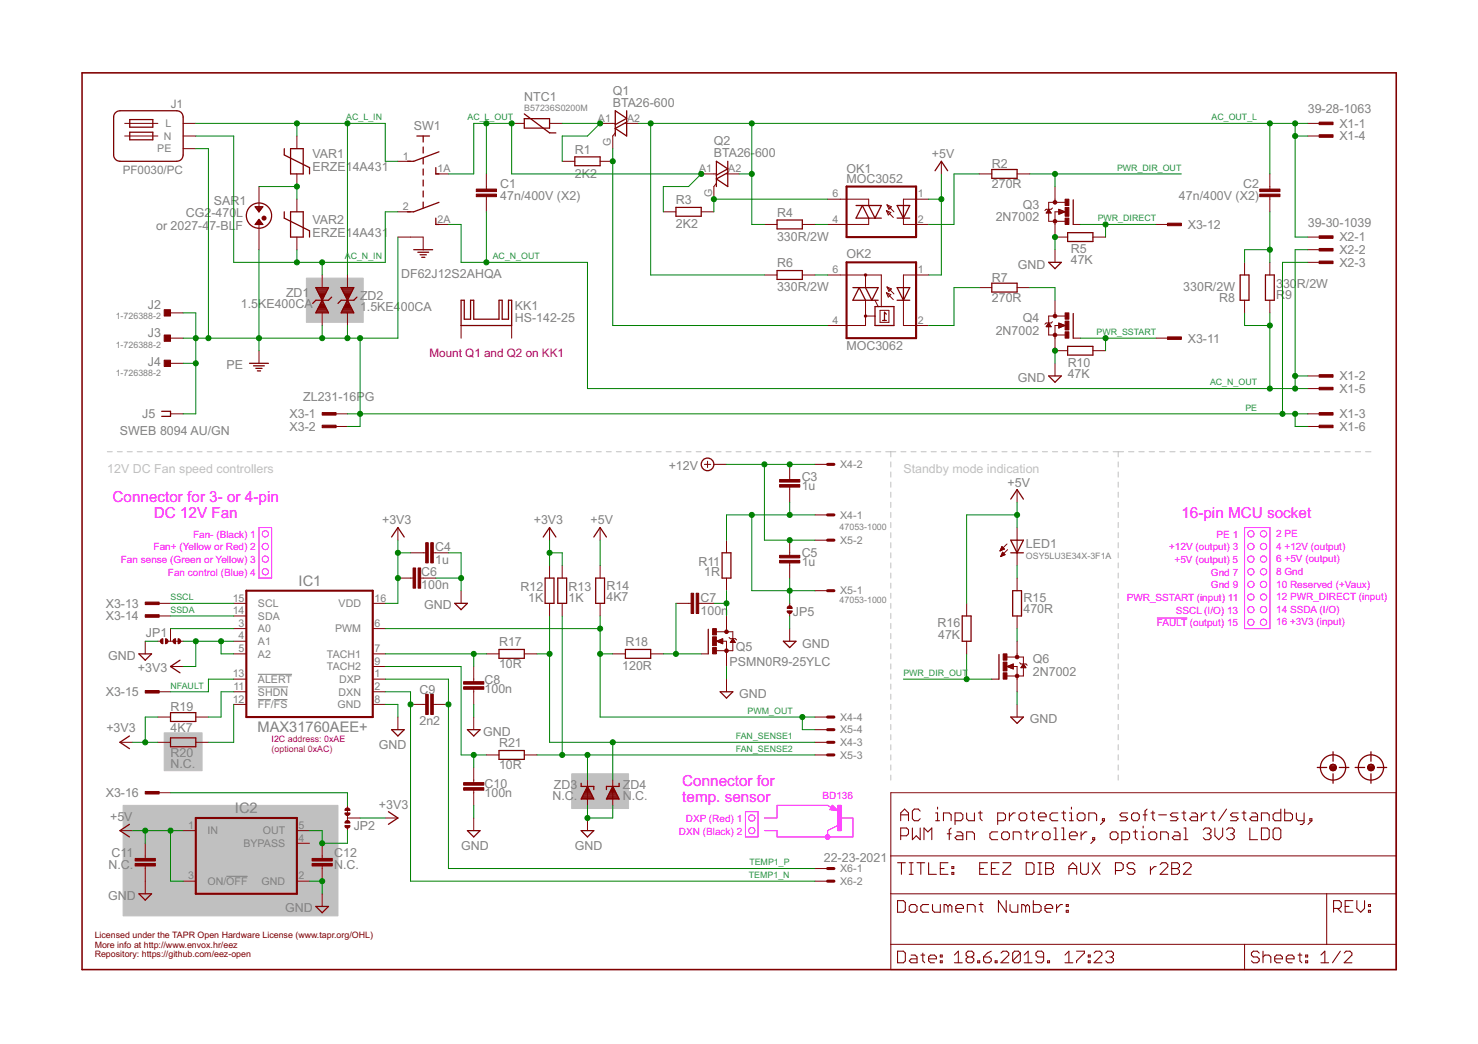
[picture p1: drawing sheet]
<svg xmlns="http://www.w3.org/2000/svg" width="297mm" height="210mm" viewBox="0 0 297 210" stroke-linecap="round" stroke-linejoin="round" font-family="sans-serif">
<defs><g id="words">
<g font-size="3.1" fill="#f0f">
<text x="22.6" y="100.9">Connector for 3- or 4-pin</text>
<text x="30.9" y="104.2">DC 12V Fan</text>
<text x="237.4" y="104.2">16-pin MCU socket</text>
<text x="137.1" y="158">Connector for</text>
<text x="137.1" y="161.3">temp. sensor</text>
</g>
<g font-size="2.9" fill="#808080">
<text x="60" y="117.9">IC1</text>
<text x="51.8" y="147.1">MAX31760AEE+</text>
<text x="47.2" y="163.5">IC2</text>
</g>
<g font-size="2.5" fill="#808080">
<text x="105.4" y="20.4">NTC1</text>
<text x="123.2" y="21.5">BTA26-600</text>
<text x="123.2" y="19.1">Q1</text>
<text x="262.8" y="22.8">39-28-1063</text>
<text x="83.2" y="26.1">SW1</text>
<text x="143.5" y="29.3">Q2</text>
<text x="269.2" y="25.7">X1-1</text>
<text x="269.2" y="28.2">X1-4</text>
<text x="62.8" y="34.3">ERZE14A431</text>
<text x="62.8" y="31.8">VAR1</text>
<text x="115.5" y="35.7">2K2</text>
<text x="115.5" y="30.9">R1</text>
<text x="143.5" y="31.7">BTA26-</text>
<text x="151.7" y="31.7">600</text>
<text x="170.1" y="34.8">OK1</text>
<text x="187.3" y="31.8">+5V</text>
<text x="199.3" y="33.8">R2</text>
<text x="43" y="41.2">SAR1</text>
<text x="100.5" y="40.3">47n/400V (X2)</text>
<text x="100.5" y="37.8">C1</text>
<text x="135.8" y="41.1">R3</text>
<text x="170.1" y="36.8">MOC3052</text>
<text x="199.3" y="37.9">270R</text>
<text x="205.5" y="41.9">Q3</text>
<text x="236.9" y="40.3">47n/400V (X2)</text>
<text x="249.9" y="37.8">C2</text>
<text x="31.4" y="46.3">or 2027-4</text>
<text x="37.4" y="43.7">CG2</text>
<text x="42.1" y="46.3">7-BL</text>
<text x="42.5" y="43.7">-470</text>
<text x="47.4" y="46.3">F</text>
<text x="47.5" y="43.7">L</text>
<text x="62.8" y="47.7">ERZE14A431</text>
<text x="62.8" y="45.1">VAR2</text>
<text x="135.8" y="45.9">2K2</text>
<text x="156.2" y="43.6">R4</text>
<text x="200.1" y="44.5">2N7002</text>
<text x="238.7" y="46">X3-12</text>
<text x="262.8" y="45.6">39-30-1039</text>
<text x="156.2" y="48.4">330R/2W</text>
<text x="156.2" y="53.8">R6</text>
<text x="170.1" y="52">OK2</text>
<text x="215.2" y="53.1">47K</text>
<text x="215.2" y="50.9">R5</text>
<text x="269.2" y="51.1">X2-2</text>
<text x="269.2" y="48.6">X2-1</text>
<text x="269.2" y="53.6">X2-3</text>
<text x="57.5" y="59.7">ZD1</text>
<text x="80.6" y="55.9">DF62J12S2AHQA</text>
<text x="156.2" y="58.6">330R/2W</text>
<text x="199.3" y="56.7">R7</text>
<text x="204.6" y="54">GND</text>
<text x="237.8" y="58.6">330R/2W</text>
<text x="256.5" y="57.9">3</text>
<text x="257.9" y="57.9">30</text>
<text x="260.6" y="57.9">R/2W</text>
<text x="29.7" y="62.1">J2</text>
<text x="48.4" y="61.9">1.5KE400CA</text>
<text x="72.4" y="62.5">1</text>
<text x="72.4" y="60.2">ZD2</text>
<text x="73.7" y="62.5">.5KE4</text>
<text x="80.6" y="62.5">00CA</text>
<text x="103.5" y="64.8">HS-142-25</text>
<text x="103.5" y="62.3">KK1</text>
<text x="199.3" y="60.7">270R</text>
<text x="205.5" y="64.8">Q4</text>
<text x="245" y="60.8">R8</text>
<text x="256.5" y="60.1">R</text>
<text x="258.3" y="60.1">9</text>
<text x="29.7" y="67.9">J3</text>
<text x="170.1" y="70.5">MOC3062</text>
<text x="200.1" y="67.3">2N7002</text>
<text x="238.7" y="68.9">X3-11</text>
<text x="29.7" y="73.6">J4</text>
<text x="45.5" y="74.2">PE</text>
<text x="204.6" y="76.9">GND</text>
<text x="214.6" y="76">47K</text>
<text x="214.6" y="73.8">R10</text>
<text x="269.2" y="76.5">X1-2</text>
<text x="28.6" y="84">J5</text>
<text x="60.9" y="80.5">ZL231-16PG</text>
<text x="269.2" y="79">X1-5</text>
<text x="24.1" y="87.5">SWEB 8094 AU/GN</text>
<text x="58.2" y="84.1">X3-1</text>
<text x="58.2" y="86.6">X3-2</text>
<text x="269.2" y="84.1">X1-3</text>
<text x="269.2" y="86.6">X1-6</text>
<text x="134.4" y="94.5">+12V</text>
<text x="161.1" y="98.6">1u</text>
<text x="161.1" y="96.7">C3</text>
<text x="202.5" y="97.8">+5V</text>
<text x="76.8" y="105.4">+3V3</text>
<text x="107.3" y="105.4">+3V3</text>
<text x="118.7" y="105.4">+5V</text>
<text x="87.5" y="113.4">1u</text>
<text x="87.5" y="110.9">C4</text>
<text x="140.4" y="113.8">R11</text>
<text x="161.1" y="113.8">1u</text>
<text x="161.1" y="111.9">C5</text>
<text x="206.2" y="110.3">LED1</text>
<text x="84.7" y="118.4">100n</text>
<text x="84.7" y="115.8">C6</text>
<text x="104.6" y="118.9">R12</text>
<text x="114.3" y="118.9">R13</text>
<text x="121.9" y="118.5">R14</text>
<text x="141.5" y="115.7">1R</text>
<text x="21.2" y="122.2">X3-13</text>
<text x="21.2" y="124.7">X3-14</text>
<text x="85.2" y="122.4">GND</text>
<text x="106.1" y="121.1">1K</text>
<text x="114.3" y="121.1">1K</text>
<text x="121.9" y="120.8">4K7</text>
<text x="140.8" y="123.6">100n</text>
<text x="140.8" y="121">C7</text>
<text x="159.3" y="123.8">JP5</text>
<text x="205.7" y="123.3">470R</text>
<text x="205.7" y="121.1">R15</text>
<text x="29.3" y="128.2">JP1</text>
<text x="100.3" y="130">R17</text>
<text x="125.7" y="130">R18</text>
<text x="147.9" y="130.8">Q5</text>
<text x="161.2" y="130.2">GND</text>
<text x="188.4" y="126.2">R16</text>
<text x="188.5" y="128.4">47K</text>
<text x="21.7" y="132.7">GND</text>
<text x="27.7" y="135.1">+3V3</text>
<text x="97.4" y="137.4">C8</text>
<text x="100.3" y="134.4">10R</text>
<text x="125.1" y="134.8">120R</text>
<text x="146.6" y="134">PSMN0R9-25YLC</text>
<text x="207.6" y="135.9">2N7002</text>
<text x="207.6" y="133.4">Q6</text>
<text x="21.2" y="140">X3-15</text>
<text x="34.3" y="143">R19</text>
<text x="84.3" y="139.4">C9</text>
<text x="97.4" y="139.3">100n</text>
<text x="148.5" y="140.3">GND</text>
<text x="21.4" y="147.2">+3V3</text>
<text x="34.3" y="147.1">4K7</text>
<text x="84.3" y="145.8">2n2</text>
<text x="97.1" y="148">GND</text>
<text x="207" y="145.4">GND</text>
<text x="34.3" y="154.4">N.C.</text>
<text x="34.3" y="152.2">R20</text>
<text x="76.2" y="150.5">GND</text>
<text x="100.3" y="154.7">10R</text>
<text x="100.3" y="150.3">R21</text>
<text x="21.2" y="160.3">X3-16</text>
<text x="97.4" y="160.3">100n</text>
<text x="97.4" y="158.4">C10</text>
<text x="111" y="160.9">N.C</text>
<text x="111.3" y="158.6">ZD3</text>
<text x="115.3" y="160.9">.</text>
<text x="125.2" y="160.9">N</text>
<text x="125.2" y="158.6">Z</text>
<text x="126.7" y="158.6">D4</text>
<text x="127" y="160.9">.C.</text>
<text x="22.1" y="165">+5</text>
<text x="25" y="165">V</text>
<text x="71.1" y="166.9">JP2</text>
<text x="76.2" y="162.6">+3V3</text>
<text x="22.4" y="172.2">C11</text>
<text x="67.2" y="172.2">C12</text>
<text x="92.7" y="170.8">GND</text>
<text x="115.5" y="170.8">GND</text>
<text x="165.6" y="173.2">22-23-2021</text>
<text x="21.8" y="174.8">N.C.</text>
<text x="67.2" y="174.8">N.C.</text>
<text x="21.7" y="180.9">GN</text>
<text x="25.5" y="180.9">D</text>
<text x="57.3" y="183.4">GND</text>
</g>
<g font-size="2.5" fill="#c0c0c0">
<text x="21.6" y="95.1">12V DC Fan speed controllers</text>
<text x="181.6" y="95.1">Standby mode indication</text>
</g>
<g font-size="2.3" fill="#808080">
<text x="34.3" y="21.6">J1</text>
<text x="24.7" y="35">PF0030/PC</text>
</g>
<text font-size="2.3" fill="#800080" x="86.3" y="71.8">Mount Q1 and Q2 on KK1</text>
<g font-size="2.1" fill="#808080">
<text x="32.9" y="28.1">N</text>
<text x="33.3" y="25.6">L</text>
<text x="120.2" y="24.5">A1</text>
<text x="122.8" y="29.4" transform="rotate(-90 122.8 29.4)">G</text>
<text x="126" y="24.5">A2</text>
<text x="31.6" y="30.6">PE</text>
<text x="81" y="32.1">1</text>
<text x="88" y="34.6">1A</text>
<text x="140.5" y="34.6">A1</text>
<text x="146.4" y="34.6">A2</text>
<text x="143.1" y="39.5" transform="rotate(-90 143.1 39.5)">G</text>
<text x="167.3" y="39.7">6</text>
<text x="184.5" y="39.7">1</text>
<text x="81" y="42.2">2</text>
<text x="88" y="44.8">2A</text>
<text x="167.3" y="44.8">4</text>
<text x="184.5" y="44.8">2</text>
<text x="167.3" y="54.9">6</text>
<text x="184.5" y="54.9">1</text>
<text x="167.3" y="65.1">4</text>
<text x="184.5" y="65.1">2</text>
<text x="168.9" y="94.1">X4-2</text>
<text x="168.9" y="104.3">X4-1</text>
<text x="168.9" y="109.4">X5-2</text>
<text x="168.9" y="119.5">X5-1</text>
<text x="46.8" y="120.9">15</text>
<text x="46.8" y="123.5">14</text>
<text x="51.8" y="122.1">SCL</text>
<text x="51.8" y="124.6">SDA</text>
<text x="68.1" y="122.1">VDD</text>
<text x="75.3" y="120.9">16</text>
<text x="48" y="128.6">4</text>
<text x="48" y="126">3</text>
<text x="48" y="131.1">5</text>
<text x="51.8" y="129.7">A1</text>
<text x="51.8" y="127.1">A0</text>
<text x="67.3" y="127.1">PWM</text>
<text x="75.3" y="131.1">7</text>
<text x="75.3" y="126">6</text>
<text x="46.8" y="136.2">13</text>
<text x="51.8" y="137.3">ALERT</text>
<text x="51.8" y="132.2">A2</text>
<text x="65.7" y="134.8">TACH2</text>
<text x="65.7" y="132.2">TACH1</text>
<text x="68.2" y="137.3">DXP</text>
<text x="75.3" y="133.6">9</text>
<text x="75.3" y="136.2">1</text>
<text x="46.8" y="141.3">12</text>
<text x="46.9" y="138.7">11</text>
<text x="51.8" y="142.4">FF/FS</text>
<text x="51.8" y="139.8">SHDN</text>
<text x="67.8" y="142.4">GND</text>
<text x="68.1" y="139.8">DXN</text>
<text x="75.3" y="141.3">8</text>
<text x="75.3" y="138.7">2</text>
<text x="168.9" y="150">X4-3</text>
<text x="168.9" y="144.9">X4-4</text>
<text x="168.9" y="147.5">X5-4</text>
<text x="168.9" y="152.5">X5-3</text>
<text x="37.8" y="166.7">1</text>
<text x="41.7" y="167.8">IN</text>
<text x="52.8" y="167.8">OUT</text>
<text x="60" y="166.7">5</text>
<text x="48.9" y="170.3">BYPASS</text>
<text x="60" y="169.2">4</text>
<text x="37.8" y="176.8">3</text>
<text x="41.7" y="177.9">ON/OFF</text>
<text x="52.6" y="177.9">GND</text>
<text x="60" y="176.8">2</text>
<text x="168.9" y="175.4">X6-1</text>
<text x="168.9" y="177.9">X6-2</text>
</g>
<g font-size="2" fill="#f0f">
<text x="256.5" y="108">2 PE</text>
<text x="24.3" y="113.2">Fan sense (Green or Yellow) 3</text>
<text x="30.9" y="110.7">Fan+ (Yellow or Red) 2</text>
<text x="38.8" y="108.1">Fan- (Black) 1</text>
<text x="235" y="110.7">+12V (output) 3</text>
<text x="236.1" y="113.2">+5V (output) 5</text>
<text x="244.5" y="108.1">PE 1</text>
<text x="256.5" y="113.1">6 +5V (output)</text>
<text x="256.5" y="110.5">4 +12V (output)</text>
<text x="33.8" y="115.7">Fan control (Blue) 4</text>
<text x="243.4" y="115.7">Gnd 7</text>
<text x="243.4" y="118.3">Gnd 9</text>
<text x="256.5" y="115.6">8 Gnd</text>
<text x="256.5" y="118.1">10 Reserved (+Vaux)</text>
<text x="226.4" y="120.8">PWR_SSTART (input) 11</text>
<text x="232.5" y="125.9">FAULT (output) 15</text>
<text x="236.3" y="123.4">SSCL (I/O) 13</text>
<text x="256.5" y="120.7">12 PWR_DIRECT (input)</text>
<text x="256.5" y="123.2">14 SSDA (I/O)</text>
<text x="256.5" y="125.7">16 +3V3 (input)</text>
<text x="165.3" y="160.6">BD136</text>
<text x="136.4" y="167.8">DXN (Black) 2</text>
<text x="137.8" y="165.3">DXP (Red) 1</text>
</g>
<g font-size="1.8" fill="#808080">
<text x="105.4" y="22.3">B57236S0200M</text>
<text x="23.3" y="64.2">1-726388-2</text>
<text x="23.3" y="69.9">1-726388-2</text>
<text x="23.3" y="75.6">1-726388-2</text>
<text x="168.7" y="106.6">47053-1000</text>
<text x="206.2" y="112.4">OSY5LU3E34X-3F1A</text>
<text x="168.7" y="121.2">47053-1000</text>
</g>
<g font-size="1.8" fill="#008080">
<text x="69.6" y="24.2">AC_L_IN</text>
<text x="93.9" y="24.2">AC_L_OUT</text>
<text x="243.5" y="24.2">AC_OUT_L</text>
<text x="224.5" y="34.3">PWR_DIR_OUT</text>
<text x="220.6" y="44.5">PWR_DIRECT</text>
<text x="69.3" y="52.1">AC_N_IN</text>
<text x="99" y="52.1">AC_N_OUT</text>
<text x="220.4" y="67.3">PWR_SSTART</text>
<text x="243.2" y="77.5">AC_N_OUT</text>
<text x="250.3" y="82.6">PE</text>
<text x="34.3" y="120.7">SSCL</text>
<text x="34.3" y="123.2">SSDA</text>
<text x="181.6" y="135.9">PWR_DIR_OUT</text>
<text x="34.3" y="138.4">NFAULT</text>
<text x="150.3" y="143.5">PWM_OUT</text>
<text x="147.9" y="148.6">FAN_SENSE1</text>
<text x="147.9" y="151.1">FAN_SENSE2</text>
<text x="150.6" y="174">TEMP1_P</text>
<text x="150.5" y="176.5">TEMP1_N</text>
</g>
<g font-size="1.8" fill="#800080">
<text x="54.6" y="149.2">I2C address: 0xAE</text>
<text x="54.6" y="151.1">(optional 0xAC)</text>
</g>
<g font-size="1.8" fill="#800000">
<text x="19" y="188.6">Licensed under the TAPR Open Hardware License (www.tapr.org/OHL)</text>
<text x="19" y="190.5">More info at http://www.envox.hr/eez</text>
<text x="19" y="192.4">Repository: https://github.com/eez-open</text>
</g>
</g></defs>
<g fill="none" stroke="#c0c0c0" stroke-width=".2">
<path d="M21.6 90.8h1M23.6 90.8h1M25.6 90.8h1M27.6 90.8h1M29.6 90.8h1M31.6 90.8h1M33.6 90.8h1M35.6 90.8h1M37.6 90.8h1M39.6 90.8h1M41.6 90.8h1M43.6 90.8h1"/>
<path d="M45.6 90.8h1.1M47.6 90.8h1M49.7 90.8h1M51.6 90.8h1.1M53.7 90.8h1M55.7 90.8h1M57.7 90.8h1M59.7 90.8h1M61.7 90.8h1M63.7 90.8h1M65.7 90.8h1M67.7 90.8h1"/>
<path d="M69.7 90.8h1M71.7 90.8h1M73.7 90.8h1M75.7 90.8h1M77.7 90.8h1M79.7 90.8h1M81.7 90.8h1M83.7 90.8h1.1M85.7 90.8h1.1M87.8 90.8h1M89.8 90.8h1M91.8 90.8h1"/>
<path d="M93.8 90.8h1M95.8 90.8h1M97.8 90.8h1M99.8 90.8h1M101.8 90.8h1M103.8 90.8h1M105.8 90.8h1M107.8 90.8h1M109.8 90.8h1M111.8 90.8h1M113.8 90.8h1M115.8 90.8h1"/>
<path d="M117.8 90.8h1.1M119.8 90.8h1.1M121.9 90.8h1M123.9 90.8h1M125.9 90.8h1M127.9 90.8h1M129.9 90.8h1M131.9 90.8h1M133.9 90.8h1M135.9 90.8h1M137.9 90.8h1M139.9 90.8h1"/>
<path d="M141.9 90.8h1M143.9 90.8h1M145.9 90.8h1M147.9 90.8h1M149.9 90.8h1M151.9 90.8h1.1M153.9 90.8h1.1M156 90.8h1M158 90.8h1M160 90.8h1M162 90.8h1M164 90.8h1"/>
<path d="M166 90.8h1M168 90.8h1M170 90.8h1M172 90.8h1M174 90.8h1M176 90.8h1M178 90.8h2M179 90.8v1.1M179 92.9v1M179 94.9v1M179 96.9v1.1M179 99v1"/>
<path d="M181.1 90.8h1M183.1 90.8h1M185.1 90.8h1M187.1 90.8h1.1M189.2 90.8h1M191.2 90.8h1M193.2 90.8h1.1M195.3 90.8h1M197.3 90.8h1M199.3 90.8h1.1M201.4 90.8h1M203.4 90.8h1"/>
<path d="M205.4 90.8h1.1M207.5 90.8h1M209.5 90.8h1M211.5 90.8h1.1M213.6 90.8h1M215.6 90.8h1M217.6 90.8h1M219.6 90.8h1.1M221.7 90.8h1M223.7 90.8h2.1M224.7 90.8v1.1M224.7 92.9v1"/>
<path d="M224.7 94.9v1M224.7 96.9v1.1M224.7 99v1M226.8 90.8h1.1M228.9 90.8h1.1M230.9 90.8h1.1M233 90.8h1.1M235.1 90.8h1.1M237.2 90.8h1M239.2 90.8h1.1M241.3 90.8h1.1M243.4 90.8h1.1"/>
<path d="M245.4 90.8h1.1M247.5 90.8h1.1M249.6 90.8h1.1M251.7 90.8h1M253.7 90.8h1.1M255.8 90.8h1.1M257.9 90.8h1.1M259.9 90.8h1.1M262 90.8h1.1M264.1 90.8h1.1M266.2 90.8h1M268.2 90.8h1.1"/>
<path d="M270.3 90.8h1.1M272.4 90.8h1.1M274.4 90.8h1.1M179 101v1M179 103v1.1M179 105.1v1M179 107.1v1M179 109.1v1.1M179 111.1v1.1M179 113.2v1M179 115.2v1M179 117.2v1.1"/>
<path d="M179 119.3v1M224.7 101v1M224.7 103v1.1M224.7 105.1v1M224.7 107.1v1M224.7 109.1v1.1M224.7 111.1v1.1M224.7 113.2v1M224.7 115.2v1M224.7 117.2v1.1M224.7 119.3v1M179 121.3v1"/>
<path d="M179 123.3v1.1M179 125.3v1.1M179 127.4v1M179 129.4v1.1M179 131.4v1.1M179 133.5v1M179 135.5v1M179 137.5v1.1M179 139.6v1M224.7 121.3v1M224.7 123.3v1.1M224.7 125.3v1.1"/>
<path d="M224.7 127.4v1M224.7 129.4v1.1M224.7 131.4v1.1M224.7 133.5v1M224.7 135.5v1M224.7 137.5v1.1M224.7 139.6v1M179 141.6v1M179 143.6v1.1M179 145.7v1M179 147.7v1M179 149.7v1.1"/>
<path d="M179 151.8v1M179 153.8v1M179 155.8v1M224.7 141.6v1M224.7 143.6v1.1M224.7 145.7v1M224.7 147.7v1M224.7 149.7v1.1M224.7 151.8v1M224.7 153.8v1M224.7 155.8v1"/>
</g>
<g fill="#c0c0c0" stroke="#c0c0c0" stroke-width=".2">
<path d="M61.6 55.9h11.4v8.9h-11.4z"/>
<path d="M114.9 155.6h11.4v7h-11.4z"/>
<path d="M24.7 161.9h43.2v22.2h-43.2z"/>
<path d="M33 147.3h7.6v7.7h-7.6z"/>
</g>
<path d="M51.8 135.6h6.9M51.8 138.1h6.1M51.8 140.7h2.6M55 140.7h2.8M45.5 176.2h4.3" fill="none" stroke="#808080" stroke-width=".2"/>
<g fill="none" stroke="#800000" stroke-width=".21">
<path d="M180.4 173.5h1.5M181 165v-1.6l.8-.7 .8 .7v1.6M181 168h1.2l.4-.4v-.7l-.4-.4h-1.2v2.3M181 163.8h1.6M181.2 173.5v2.3M182.7 173.5h.8M182.7 175.8h.8M183.1 173.5v2.3M183.4 166.5v2.3l.7-.8 .8 .8v-2.3M184.3 173.5h1.5M184.9 163.1l-.4-.4h-.8l-.3 .4v1.5l.3 .4h.8l.4-.4M185.1 173.5v2.3"/>
<path d="M185.7 168.8v-2.3l.8 .8 .8-.8v2.3M186.6 173.5v2.3h1.6M188 165h.8M188 163.4h.4v1.6M188.4 162.3v.4M189 174.6h.7M189.6 165v-1.6h1.2l.4 .4v1.2M190.4 167.6h.8M190.5 173.5h-1.5v2.3h1.5M191.2 166.5l-.4 .4v1.9M191.3 175.4h.4v.4h-.4zM191.3 174.2h.4v.4h-.4z"/>
<path d="M191.9 165h1.2l.4-.4v-.8l-.4-.4h-1.2v2.4M192.3 167.3h.8l.4 .3v1.2h-1.2l-.4-.4 .4-.4h1.2M194.3 163.4v1.2l.4 .4h1.1v-1.6M194.3 168.8v-1.5h1.2l.3 .3v1.2M196.6 163.4h.8M196.9 174.6h.8M197 163.1v1.5l.4 .4M198.5 173.5h-1.6v2.3h1.6M199.2 174.6h.8M200.5 165h1.2l.4-.4v-.8l-.4-.4h-1.2v2.4M200.5 167.3h-1.2l-.4 .3v.8l.4 .4h1.2M200.8 173.5h-1.6v2.3h1.6"/>
<path d="M201.3 167.6l.4-.3h.8l.4 .3v.8l-.4 .4h-.8l-.4-.4zM201.6 173.5h1.5v.3l-1.5 1.6v.4h1.5M202.9 163.4v1.6M203.6 168.8v-1.5h1.2l.4 .3v1.2M204 163.4h-.4l-.7 .8M205.2 163.4h.8l.4 .4v.8l-.4 .4h-.8l-.4-.4v-.8zM206 167.3h.8M206.2 173.5h1.2l.4 .3v1.6l-.4 .4h-1.2zM206.4 166.9v1.5l.4 .4M207.1 163.4h.8M207.5 163.1v1.5l.4 .4M207.5 167.3v1.5"/>
<path d="M208.6 173.5h.8M208.6 175.8h.8M208.7 164.2h1.5v-.4l-.3-.4h-.8l-.4 .4v.8l.4 .4h.8M208.7 167.3h-.4l-.8 .7M209 173.5v2.3M209.5 167.6l.4-.3h.8l.3 .3v.8l-.3 .4h-.8l-.4-.4zM210.1 173.5h1.2l.4 .3v.4l-.4 .4 .4 .4v.4l-.4 .4h-1.2zM210.1 174.6h1.2M211.8 166.5h.4v2.3M211.8 168.8h.8M212.6 163.4h-1.2l-.4 .4v.8l.4 .4h1.2M213.4 163.4h.8"/>
<path d="M213.4 166.5h.4v2.3M213.4 168.8h.8M213.8 163.1v1.5l.4 .4M214.8 174.6h1.6M214.8 175.8v-1.6l.8-.7 .8 .7v1.6M214.9 165h.8M214.9 163.4h.4v1.6M214.9 168h1.6v-.4l-.4-.3h-.8l-.4 .3v.8l.4 .4h.8M215.3 162.3v.4M216.5 163.8l.4-.4h.8l.4 .4v.8l-.4 .4h-.8l-.4-.4zM217.2 173.5v1.9l.4 .4h.7l.4-.4v-1.9M217.3 167.3v1.5"/>
<path d="M218.4 167.3h-.3l-.8 .7M218.8 165v-1.6h1.2l.4 .4v1.2M219.5 173.5l1.6 2.3M219.6 168.4h.4v.4h-.4zM220 168.8l-.8 .8M221.1 173.5l-1.6 2.3M221.6 164.6h.4v.4h-.4zM222 165l-.8 .8M223.5 167.3h.8l.4 .3v.8l-.4 .4h-.8l-.4-.4v-.8zM224.2 175h1.1l.4-.4v-.8l-.4-.3h-1.1v2.3M225.4 168.8h1.2l.4-.4v-.8l-.4-.3h-1.2v2.3M226.6 163.4h-1.2l-.3 .4 .3 .4h.8l.4 .4-.4 .4h-1.1"/>
<path d="M227.4 163.8l.4-.4h.8l.4 .4v.8l-.4 .4h-.8l-.4-.4zM227.8 167.3h.8M228.1 173.8l-.4-.3h-.8l-.4 .3v.4l.4 .4h.8l.4 .4v.4l-.4 .4h-.8l-.4-.4M228.2 166.9v1.5l.4 .4M229.4 167.3h.3v1.5M229.4 168.8h.7M229.7 163.8h.8M229.7 166.1v.4M230.5 162.7l-.4 .4v1.9M230.9 167.6l.4-.3h.8l.4 .3v.8l-.4 .4h-.8l-.4-.4zM231.2 174.2v1.6M231.3 163.4h.8"/>
<path d="M231.7 163.1v1.5l.4 .4M232.4 174.2h-.4l-.8 .8M232.9 163.8h1.5M233.2 173.8l.3-.3h.8l.4 .3v.4l-1.5 1.6h1.5M233.3 168.8v-1.5h1.1l.4 .3v1.2M235.5 173.5h1.1l.4 .3v.4l-.4 .4 .4 .4v.4l-.4 .4h-1.1zM235.5 174.6h1.1M236 167.3h.7l.5 .3v1.2h-1.2l-.4-.4 .4-.4h1.2M236.7 163.4h-1.1l-.4 .4 .4 .4h.8l.3 .4-.3 .4h-1.2M237.5 163.4h.8M237.8 173.8l.4-.3h.8l.4 .3v.4l-1.6 1.6h1.6M237.9 163.1v1.5l.4 .4"/>
<path d="M237.9 166.5h.4v2.3M237.9 168.8h.8M239.5 163.4h.8l.4 .4v1.2h-1.2l-.4-.4 .4-.4h1.2M241.4 163.4v1.6M241.8 166.9l.4-.4h.8l.4 .4v.4l-.4 .3M242.6 163.4h-.4l-.8 .8M242.6 167.6h.4M243 167.6l.4 .4v.4l-.4 .4h-.8l-.4-.4M243.4 163.4h.8M243.8 163.1v1.5l.4 .4M244.2 166.5v1.5l.7 .8 .8-.8v-1.5M246.5 162.7l-1.6 2.3"/>
<path d="M246.5 166.9l.4-.4h.8l.4 .4v.4l-.4 .3M247.3 167.6h.4M247.7 167.6l.4 .4v.4l-.4 .4h-.8l-.4-.4M248.8 163.4h-1.1l-.4 .4 .4 .4h.8l.3 .4-.3 .4h-1.2M249.6 163.4h.8M250 163.1v1.5l.4 .4M251.2 166.5v2.3h1.5M251.6 163.4h.7l.4 .4v1.2h-1.1l-.4-.4 .4-.4h1.1M253.5 165v-1.6h1.2l.4 .4v1.2M253.5 166.5h1.2l.4 .4v1.5l-.4 .4h-1.2zM255.9 166.9l.3-.4h.8l.4 .4v1.5l-.4 .4h-.8l-.3-.4zM257.4 162.7v2.3h-1.2l-.3-.4v-.8l.3-.4h1.2"/>
<path d="M258.2 162.7v2.3h1.2l.4-.4v-.8l-.4-.4h-1.2M260.5 163.4v1.2l.4 .4h1.2M262.1 163.4v2l-.4 .4h-.4M263.2 164.6h.5v.4h-.5zM263.7 165l-.8 .8M180.4 181.1h1.2l.3 .4v1.5l-.3 .4h-1.2zM180.4 191.2h1.2l.3 .4v1.6l-.3 .4h-1.2zM182.7 182.2l.4-.3h.8l.4 .3v.8l-.4 .4h-.8l-.4-.4zM183.1 192h.8l.4 .4v1.2h-1.2l-.4-.4 .4-.4h1.2M185.1 192h.7M185.5 191.6v1.6l.3 .4M186.6 192.8h1.6v-.4l-.4-.4h-.8l-.4 .4v.8l.4 .4h.8"/>
<path d="M186.6 181.9h-1.1l-.4 .3v.8l.4 .4h1.1M187.4 181.9v1.1l.4 .4h1.2v-1.5M189 193.2h.4v.4h-.4zM189 192h.4v.4h-.4zM190.5 182.2l-.4-.3h-.4v1.5M190.5 182.2l.4-.3 .4 .3v1.2M190.5 182.2v1.2M191.8 193.6h1.6M191.8 192l.8-.8v2.4M192.1 182.6h1.5v-.4l-.3-.3h-.8l-.4 .3v.8l.4 .4h.8M194.4 183.4v-1.5h1.2l.4 .3v1.2M194.5 192.4l-.3 .4v.4l.3 .4h.8l.4-.4v-.4l-.4-.4"/>
<path d="M194.5 192.4l-.3-.4v-.4l.3-.4h.8l.4 .4v.4l-.4 .4M194.5 192.4h.8M196.5 193.2h.4v.4h-.4zM196.8 181.9h.7M197.1 181.5v1.5l.4 .4M197.7 192.4h1.1l.4 .4v.4l-.4 .4h-.7l-.4-.4zM199.2 191.2l-.8 .4-.7 .8M200 193.2h.4v.4h-.4zM201.2 191.6l.4-.4h.7l.4 .4v.4l-1.5 1.6h1.5M202.2 181.1v2.3l-1.5-2.3v2.3M203 181.9v1.1l.4 .4h1.2v-1.5M205.1 191.6v1.6l-.4 .4h-.8l-.4-.4"/>
<path d="M205.1 191.6l-.4-.4h-.8l-.4 .4v1.6M205.1 191.6l-1.6 1.6M205.8 193.6h1.6M205.8 192l.8-.8v2.4M206.1 182.2l-.4-.3h-.4v1.5M206.1 182.2v1.2M206.1 182.2l.4-.3 .4 .3v1.2M207.7 181.1v2.3h1.2l.3-.4v-.8l-.3-.3h-1.2M209.7 192.4h-1.1l-.4-.4v-.4l.4-.4h.8l.3 .4v1.6l-.3 .4h-.8l-.4-.4M210 182.6h1.6v-.4l-.4-.3h-.8l-.4 .3v.8l.4 .4h.8M210.5 193.2h.4v.4h-.4zM212.3 181.9v1.5"/>
<path d="M213.5 181.9h-.4l-.8 .7M214 193.6h1.6M214 192l.8-.8v2.4M214.3 183h.4v.4h-.4zM214.3 181.9h.4v.3h-.4zM216.4 191.2h1.5v.4l-1.5 1.6v.4M218.7 193.2h.4v.4h-.4zM218.7 192h.4v.4h-.4zM219.9 191.6l.4-.4h.7l.4 .4v.4l-1.5 1.6h1.5M222.2 191.6l.4-.4h.8l.4 .4v.4l-.4 .4M223 192.4h.4M223.4 192.4l.4 .4v.4l-.4 .4h-.8l-.4-.4"/>
<path d="M253.1 191.6l-.4-.4h-.8l-.4 .4v.4l.4 .4h.8l.4 .4v.4l-.4 .4h-.8l-.4-.4M253.8 192.4l.4-.4h.8l.4 .4v1.2M253.8 191.2v2.4M256.2 192.8h1.5v-.4l-.4-.4h-.7l-.4 .4v.8l.4 .4h.7M258.5 192.8h1.6v-.4l-.4-.4h-.8l-.4 .4v.8l.4 .4h.8M260.9 192h.7M261.2 191.6v1.6l.4 .4M262.4 193.2h.4v.4h-.4zM262.4 192h.4v.4h-.4zM265.5 193.6h1.5M265.5 192l.8-.8v2.4M268 182.6h1.2l.4-.4v-.7l-.4-.4h-1.2v2.3"/>
<path d="M268.8 182.6l.8 .8M269.4 191.2l-1.6 2.4M270.2 191.6l.3-.4h.8l.4 .4v.4l-1.5 1.6h1.5M270.3 182.2h.8M271.9 181.1h-1.6v2.3h1.6M272.7 181.1v1.5l.8 .8 .7-.8v-1.5M275 183h.4v.4h-.4zM275 181.9h.4v.3h-.4z"/>
</g>
<path d="M16.5 14.6h264.1v180.3h-264.1z" fill="none" stroke="#800000" stroke-width=".32"/>
<g fill="none" stroke="#800000" stroke-width=".2">
<path d="M25.1 24.8h6.6M25.1 27.3h6.6M36.8 24.8h2.5M36.8 27.3h2.5M36.8 29.9h2.5M52 37.5v5.1M59.7 27.3v2.6M59.7 35v2.5M80 32.4h2.5M87.6 35h2.5M97.7 35v3M97.7 39.5v3.1"/>
<path d="M102.8 24.8h2.6M110.4 24.8h2.6M113 32.4h2.5M120.6 32.4h2.5M120.6 24.8h3.1M123.7 26.7l-.6 .6v2.6M125.7 24.8h2.5M140.9 35h3.1M144 36.9l-.5 .6v2.5M146 35h2.5M189.2 32.4v2.6M196.8 35h2.5"/>
<path d="M204.4 35h2.5M212 37.5v3.2M255.2 35v3M255.2 39.5v3.1M262.8 24.8h2.6M262.8 27.3h2.6M52 45.1v5.1M59.7 40v2.6M59.7 47.7v2.5M64.7 55.3v2.5M69.8 55.3v2.5M80 42.6h2.5"/>
<path d="M80 47.7h5v2.5M87.6 45.1h2.5M133.3 42.6h2.5M140.9 42.6h2.6M153.6 55.3h2.6M153.6 45.1h2.6M161.2 55.3h2.6M161.2 45.1h2.6M166.3 55.3h10.8v6.3M166.3 40h8.3v1.3M173.9 55.3v2.5M174.6 43.9v1.2h-8.3"/>
<path d="M178.1 42.3l1.4 1.4M178.1 42.3l.9 .4-.5 .5zM178.1 58.8l1.4 1.4M178.1 58.8l.9 .4-.5 .5zM178.3 41.2l.9 .4-.6 .5zM178.3 41.2l1.4 1.4M178.3 57.7l.9 .4-.6 .5zM178.3 57.7l1.4 1.4M181.6 43.9v1.2h5M186.6 55.3h-5v2.5M186.6 40h-5v1.3M196.8 57.8h2.5"/>
<path d="M204.4 57.8h2.5M210.3 42.7h.9M210.4 42.6h.7M210.5 42.5h.5M210.6 42.4h.4M210.7 42.2h.2M210.8 42.1l.5 .7h-1.1zM211.5 41.8l-.2 .3h-1.1l-.2 .2M212 50.2v2.5M212.8 42.1l1.3 .5-1.3 .5zM212.8 43h.3M212.8 42.8h.6"/>
<path d="M212.8 42.7h.9M212.8 42.5h1M212.8 42.4h.7M212.8 42.2h.4M212.8 42.1h.1M214 42.6h-2v5.1h2.6M214 40.7h-3.2v3.8h3.3M215.7 45.1h1.4M219.6 47.7h2.6M232.3 45.1h2.6M250.1 52.7v2.6M255.2 52.7v2.6"/>
<path d="M262.8 50.2h2.6M262.8 47.7h2.6M262.8 52.7h2.6M34.3 68h2.5M34.3 62.9h2.5M34.3 73h2.5M52 70.5v2.5M64.7 62.9v2.5M69.8 62.9v2.5M92.7 65.4v2.6M102.8 65.4v2.6M173.9 60.4v5h-7.6"/>
<path d="M173.9 63.5h2M175.9 60.4l.6 1.2M176.9 62.4h1.7v2.4h-1.7zM181.6 60.4v5h5M210.3 65.6h.9M210.4 65.5h.8M210.4 65.4h.7M210.5 65.3h.5M210.6 65.2h.3M210.7 65h.1M210.8 64.9l.5 .8h-1.1zM211.5 64.7l-.2 .2h-1.1l-.2 .3"/>
<path d="M212 60.4v3.1M212 73v2.6M212.8 64.9l1.3 .5-1.3 .6zM212.8 65.9h.1M212.8 65.8h.4M212.8 65.6h.8M212.8 65.5h1M212.8 65.4h1.2M212.8 65.3h.9M212.8 65.2h.6M212.8 65h.3M212.9 65.4h-.9v5.1h2.6"/>
<path d="M214 63.5h-3.2v3.9h3.3M215.7 68h1.4M219.6 70.5h2.6M232.3 68h2.6M250.1 60.4v2.5M255.2 60.4v2.5M262.8 75.6h2.6M262.8 78.1h2.6M34.3 83.2h2.5M67.3 83.2h2.5M67.3 85.7h2.5M141.6 93.4h1.2"/>
<path d="M142.2 92.7v1.3M143.5 93.4h2.5M158.7 93.4v3M158.7 97.9v3.1M163.8 93.4h2.5M204.4 98.4v2.6M262.8 83.2h2.6M262.8 85.7h2.6M80 116.2h3M80 106.1v2.5M82.5 111.1h3.1M84.5 116.2h3.1"/>
<path d="M87.1 111.1h3M92.7 118.8v2.5M110.4 106.1v2.5M110.4 113.7v2.5M113 113.7v2.5M120.6 106.1v2.5M120.6 113.7v2.5M146 108.6v2.5M146 116.2v2.6M158.7 108.6v3.1M158.7 113.2v3M163.8 103.5h2.5"/>
<path d="M163.8 118.8h2.5M163.8 108.6h2.5M201 110.8h.1M201 110.6h.3M201.1 110.5h.5M201.1 110.4h.7M201.1 111.8h.2M201.2 110.3h.6M201.2 111.7h.3M201.3 110.2h.4M201.3 111.6h.5M201.3 110h.2"/>
<path d="M201.3 111.5h.7M201.4 109.9l.5 .5-.9 .4zM201.4 109.9h.1M201.4 111.4h.4M201.4 111.2h.3M201.4 111.1h.2M201.5 111l.5 .5-.9 .4zM202.4 109.4l-1.4 1.4M202.5 110.5l-1.4 1.4M204.4 106.1v7.6M204.4 116.2v2.6M29.2 128.9v2.6"/>
<path d="M31.7 121.3h2.6M31.7 123.8h2.6M31.7 139.1h2.6M31.7 128.9h.8M33.5 128.9h3.3M34.3 134h2.5M34.3 126.4v2.5M47 121.3h2.5M47 123.8h2.5M47 139.1h2.5M47 131.5h2.5M47 136.5h2.5"/>
<path d="M47 128.9h2.5M47 126.4h2.5M74.9 121.3h2.5M74.9 139.1h2.5M74.9 131.5h2.5M74.9 136.5h2.5M74.9 134h2.5M74.9 126.4h2.5M95.2 134v3.1M95.2 138.6v3M97.7 131.5h2.6M105.4 131.5h2.5"/>
<path d="M110.4 121.3v2.5M113 121.3v2.5M120.6 121.3v2.5M123.1 131.5h2.6M130.8 131.5h2.5M135.8 121.3h3.1M140.4 121.3h3.1M140.9 131.5h1.4M144 128.9l1.2-.5v1zM144 127h3.3v3.8h-3.3M144.1 129h1.1M144.2 128.8h1"/>
<path d="M144.4 129.1h.8M144.5 128.7h.7M144.7 129.2h.5M144.8 128.6h.4M145 129.3h.2M145.1 128.5h.1M145.1 128.9h.9v5.1M146 123.8v3.2M146 136.5v2.6M146.5 128.2l.3 .2h1l.2 .3M146.8 129.1h.9M146.9 129h.7"/>
<path d="M147 128.8h.6M147.1 128.7h.4M147.2 128.6h.2M147.2 128.5h.1M147.3 128.4l.5 .8h-1zM158.7 121.3v.8M158.7 123.1v.7M158.7 126.4v2.5M194.3 121.3v2.5M194.3 128.9v2.6M199.3 136.5h1.5M202.4 134l1.2-.5v1z"/>
<path d="M202.4 132.1h3.3v3.8h-3.3M202.5 134h1.1M202.6 133.9h1M202.8 134.2h.8M202.9 133.8h.7M203.1 134.3h.5M203.2 133.7h.4M203.4 134.4h.2M203.5 133.6h.1M203.5 134h.9v5.1M204.4 123.8v2.6M204.4 128.9v3.2"/>
<path d="M204.9 133.2l.3 .3h1l.2 .3M205.3 134.2h.8M205.3 134h.8M205.4 133.9h.6M205.5 133.8h.4M205.6 133.7h.2M205.7 133.6h.1M205.7 133.5l.5 .8h-1zM24.1 149.2h2.5M31.7 159.4h2.6M31.7 149.2h2.6M31.7 144.2h2.6"/>
<path d="M39.3 149.2h2.6M39.3 144.2h2.6M47 141.6h2.5M74.9 141.6h2.5M80 144.2v2.5M82.5 141.6h3.1M87.1 141.6h3M95.2 144.2v2.5M95.2 154.3v3.1M95.2 158.9v3M97.7 151.8h2.6M105.4 151.8h2.5"/>
<path d="M118.1 156.8v5.1M123.1 156.8v5.1M163.8 149.2h2.5M163.8 151.8h2.5M163.8 144.2h2.5M163.8 146.7h2.5M179 159.4h101.6v35.5h-101.6zM204.4 141.6v2.6M24.1 167h2.5M29.2 169.5v3.1M29.2 174.1v5.6M36.8 177.2h2.5"/>
<path d="M36.8 167h2.5M59.7 177.2h2.5M59.7 167h2.5M59.7 169.5h2.5M64.7 169.5v3.1M64.7 174.1v3.1M64.7 179.7v2.5M69.8 161.9v3.3M69.8 166.2v.8M69.8 164.5h2.6M77.4 164.5h2.6M95.2 164.5v2.5"/>
<path d="M118.1 164.5v2.5M163.8 174.6h2.5M163.8 177.2h2.5M179 179.7h101.6M179 172.1h101.6M266.6 179.7v10.2M179 189.9h101.6M250.1 189.9v5"/>
</g>
<g fill="none" stroke="#800000" stroke-width=".25">
<path d="M23.1 22.8l.5-.4 .5-.1h11.4l.8 .2 .4 .5 .1 .5v7.7l-.3 .7-.4 .4-.6 .1h-11.4l-.8-.2-.3-.5-.2-.5v-7.7zM26.1 24h4.6v1.6h-4.6zM26.1 26.6h4.6v1.5h-4.6zM57.1 29.9v1.3l5.1 2.5v1.3M58.4 29.9h2.5v5.1h-2.5zM83.8 27.3h2.5M85 27.3v1.3M85 29.5v1.3M85 31.8v1.2M85 34v1.2M85 36.2v1.2M85 38.4v1.2"/>
<path d="M87.6 33.7v1.3h.6M88.2 30.5l-5.1 1.9h-1.2M105.4 23.9h5v1.9h-5zM105.4 22.9l5 3.8h1.3M115.5 31.5h5.1v1.8h-5.1zM123.7 25.1l2.2-1.3-2.2-1.5v5M125.9 22.3v5l-2.2-1.5 2.2-1.2M144 35.2l2.3-1.2-2.3-1.6v5.1M146.3 32.4v5.1l-2.3-1.5 2.3-1.3M187.9 34.3l1.3-1.9 1.3 1.9M199.3 34.1h5.1v1.8h-5.1zM51.3 41.6h1.5l-.8 1z"/>
<path d="M51.3 41.6h1.4M51.4 45h1.3M51.5 41.9h1.1M51.6 44.7h.9M51.7 42.1h.7M51.7 44.5h.6M51.8 42.3h.5M51.9 44.3h.3M52 42.5h.1M52 44.1l.8 1h-1.5zM57.1 42.6v1.3l5.1 2.5v1.3M58.4 42.6h2.5v5.1h-2.5z"/>
<path d="M63.5 57.8l2.5 5.1h-2.5l2.5-5.1zM63.6 58.1h2.3M63.7 58.3h2.1M63.8 58.5h1.9M63.9 58.7h1.7M64.1 59h1.3M64.2 59.2h1.1M64.3 59.4h.9M64.4 59.6h.7M64.5 59.9h.5M66.7 59.7l-.7 .7h-2.5l-.7 .6M68.6 57.8h2.5l-2.5 5.1h2.5z"/>
<path d="M68.7 58.1h2.3M68.8 58.3h2M68.9 58.5h1.8M69 58.7h1.6M69.1 59h1.4M69.2 59.2h1.2M69.3 59.4h1M69.4 59.6h.8M69.6 59.9h.5M71.7 59.7l-.6 .7h-2.5l-.7 .6M83.1 50.2h3.9M84 50.7h2.1"/>
<path d="M84.4 51.2h1.3M84.8 51.7h.6M85 40.6v1.2M87.6 43.9v1.2h.6M88.2 40.7l-5.1 1.9h-1.2M135.8 41.7h5.1v1.8h-5.1zM156.2 54.4h5v1.8h-5zM156.2 44.2h5v1.8h-5zM171.4 57.8h5.1l-1.3 2.6-1.3-2.6M172 41.3h5.1l-1.2 2.6-1.3-2.6M174.6 43.9l-1.3-2.6-1.3 2.6h5.1M180.3 57.8h2.5l-1.2 2.6z"/>
<path d="M180.3 41.3h2.5l-1.2 2.6zM180.3 43.9h2.5M181.6 41.3v2.6M181.6 57.8v2.6M199.3 56.9h5.1v1.8h-5.1zM210.8 52.7h2.5l-1.3 1.3zM214.6 46.8h5v1.8h-5zM215.7 40.2v4.9M249.2 55.3h1.8v5.1h-1.8zM254.3 55.3h1.8v5.1h-1.8zM50.1 73h3.9M50.9 73.6h2.2"/>
<path d="M51.4 74.1h1.3M51.7 74.6h.7M63.5 62.7h2.4M63.7 62.5h2.1M63.8 62.3h1.9M63.9 62.1h1.7M64 61.8h1.5M64.1 61.6h1.3M64.2 61.4h1.1M64.3 61.2h.9M64.4 61h.6M64.6 60.7h.3"/>
<path d="M64.6 60.1h.3M64.7 60.5h.1M64.7 60.3h.1M68.6 62.7h2.4M68.7 62.5h2.2M68.9 62.3h1.9M69 62.1h1.7M69.1 61.8h1.5M69.2 61.6h1.3M69.3 61.4h1M69.4 61.2h.8M69.5 61h.6"/>
<path d="M69.6 60.7h.4M69.7 60.1h.3M69.7 60.5h.2M69.8 60.3h.1M92.7 60.4h.6v3.8h1.3v-3.8h.6v3.8h5.1v-3.8h.6v3.8h1.3v-3.8h.6v5h-10.1zM173.9 60.4l-1.2-2.6-1.3 2.6h5.1M175.9 61.6h3.8v3.8h-3.8zM177.4 64.4h.7M178.1 63.2l-.3-.4v1.6M180.3 60.4h2.5M210.8 75.6h2.5l-1.3 1.3zM214.6 69.6h5v1.8h-5z"/>
<path d="M215.7 63v5M32.5 82.7h1.8v1h-1.8M78.7 108l1.3-1.9 1.2 1.9M109.2 108l1.2-1.9 1.3 1.9M109.6 116.2h1.7v5.1h-1.7zM112.1 116.2h1.8v5.1h-1.8zM119.3 108l1.3-1.9 1.3 1.9M119.7 116.2h1.8v5.1h-1.8zM145.1 111.1h1.8v5.1h-1.8zM203.1 108.6h2.6l-1.3 2.5zM203.1 111.1h2.6M203.1 100.4l1.3-2 1.3 2"/>
<path d="M203.5 118.8h1.8v5h-1.8zM27.9 131.5h2.6l-1.3 1.2zM36.2 132.7l-1.9 1.3 1.9 1.3M91.4 121.3h2.5l-1.2 1.3zM100.3 130.6h5.1v1.8h-5.1zM125.7 130.6h5.1v1.8h-5.1zM142.3 126.5v5M144.7 139.1h2.6l-1.3 1.3zM157.4 128.9h2.6l-1.3 1.3zM193.4 123.8h1.8v5.1h-1.8zM200.8 131.6v4.9M26 148l-1.9 1.2 1.9 1.3"/>
<path d="M34.3 143.3h5v1.8h-5zM34.3 148.4h5v1.7h-5zM78.7 146.7h2.5l-1.2 1.3zM93.9 146.7h2.6l-1.3 1.3zM100.3 150.9h5.1v1.8h-5.1zM116.8 157.5v.6h2.5v.6M117.2 159.8h1.7M117.3 159.6h1.5M117.4 159.4h1.3M117.5 159.2h1.1M117.7 158.9h.8M117.8 158.7h.6"/>
<path d="M117.9 158.5h.4M118 158.3h.2M118.1 158.1l1.2 2.6h-2.5zM122.3 159.8h1.7M122.4 159.6h1.5M122.5 159.4h1.3M122.6 159.2h1.1M122.7 158.9h.9M122.9 158.7h.5M123 158.5h.3M123.1 158.3h.1M123.1 158.1l1.3 2.6h-2.5z"/>
<path d="M124.4 157.5v.6h-2.5v.6M203.1 144.2h2.6l-1.3 1.2zM264.7 154.3h1.9M267.3 154.3a.64 .64 0 0 0 .6 .7 .64 .64 0 0 0 .6-.7M267.3 154.3h1.2M267.3 154.5h1.2M267.3 154.1v.2M267.3 154.1h1.2M267.4 154.7h1M267.5 153.8h.8M267.9 151.2v1.9M267.9 155.6v1.9"/>
<path d="M268.4 153.9a.64 .64 0 0 0-1.1 .2M268.4 153.9l.1 .2M268.5 154.1v.2M269.2 154.3h1.9M272.4 154.3h1.9M274.9 154.3h1.3M274.9 154.5h1.2M274.9 154.1a.64 .64 0 0 0 .3 .7 .64 .64 0 0 0 .8 0M274.9 154.1h1.2M275 154.7h1M275.1 153.9a.64 .64 0 0 1 .7-.2 .64 .64 0 0 1 .4 .6M275.1 153.9l-.2 .2"/>
<path d="M275.1 153.8h.8M275.5 151.2v1.9M275.5 155.6v1.9M276.2 154.3l-.2 .5M276.8 154.3h1.9M26 165.7l-1.9 1.3 1.9 1.3M27.9 179.7h2.6l-1.3 1.3zM78.1 163.2l1.9 1.3-1.9 1.2M93.9 167h2.6l-1.3 1.3zM116.8 167h2.5l-1.2 1.3zM116.9 160.5h2.4M117 160.3h2.1"/>
<path d="M117.1 160.1h1.9M122 160.5h2.3M122.1 160.3h2.1M122.2 160.1h1.9M63.5 182.2h2.5l-1.3 1.3z"/>
<circle cx="52" cy="43.3" r="2.54"/>
<circle cx="142.2" cy="93.4" r="1.27"/>
<circle cx="267.9" cy="154.3" r="2.54"/>
<circle cx="275.5" cy="154.3" r="2.54"/>
</g>
<circle cx="53.1" cy="43.9" r=".25" fill="none" stroke="#800000" stroke-width=".51"/>
<g fill="#800000" stroke="#800000" stroke-width=".2">
<path d="M95.7 39h4.1v.5h-4.1z"/>
<path d="M95.7 38h4.1v.5h-4.1z"/>
<path d="M253.2 39h4v.5h-4z"/>
<path d="M253.2 38h4v.5h-4z"/>
<path d="M265.1 24.6h2.8v.5h-2.8z"/>
<path d="M265.1 75.3h2.8v.5h-2.8z"/>
<path d="M265.1 83h2.8v.5h-2.8z"/>
<path d="M265.1 27.1h2.8v.5h-2.8z"/>
<path d="M265.1 77.9h2.8v.5h-2.8z"/>
<path d="M265.1 85.5h2.8v.5h-2.8z"/>
<path d="M265.1 50h2.8v.5h-2.8z"/>
<path d="M265.1 47.4h2.8v.5h-2.8z"/>
<path d="M265.1 52.5h2.8v.5h-2.8z"/>
<path d="M64.7 83h2.8v.5h-2.8z"/>
<path d="M64.7 85.5h2.8v.5h-2.8z"/>
<path d="M234.6 67.7h2.8v.5h-2.8z"/>
<path d="M234.6 44.9h2.8v.5h-2.8z"/>
<path d="M29.2 121.1h2.8v.5h-2.8z"/>
<path d="M29.2 123.6h2.8v.5h-2.8z"/>
<path d="M29.2 138.8h2.8v.5h-2.8z"/>
<path d="M83 114.2h.5v4.1h-.5z"/>
<path d="M84 114.2h.5v4.1h-.5z"/>
<path d="M85.6 109.1h.5v4.1h-.5z"/>
<path d="M86.6 109.1h.5v4.1h-.5z"/>
<path d="M156.7 112.7h4v.5h-4z"/>
<path d="M156.7 111.7h4v.5h-4z"/>
<path d="M201.6 135.3h.8v1.2h-.8z"/>
<path d="M201.6 131.5h.8v1.2h-.8z"/>
<path d="M201.6 133.1h.8v1.8h-.8z"/>
<path d="M214.1 43.9h.7v1.2h-.7z"/>
<path d="M214.1 40h.7v1.3h-.7z"/>
<path d="M214.1 41.7h.7v1.8h-.7z"/>
<path d="M214.1 66.7h.7v1.3h-.7z"/>
<path d="M214.1 62.9h.7v1.3h-.7z"/>
<path d="M214.1 64.6h.7v1.7h-.7z"/>
<path d="M33 62.3h1.3v1.2h-1.3z"/>
<path d="M33 67.4h1.3v1.2h-1.3z"/>
<path d="M33 72.4h1.3v1.3h-1.3z"/>
<path d="M93.2 138.1h4v.5h-4z"/>
<path d="M93.2 137.1h4v.5h-4z"/>
<path d="M93.2 158.4h4v.5h-4z"/>
<path d="M93.2 157.4h4v.5h-4z"/>
<path d="M138.9 119.3h.5v4h-.5z"/>
<path d="M139.9 119.3h.5v4h-.5z"/>
<path d="M156.7 97.4h4v.5h-4z"/>
<path d="M156.7 96.4h4v.5h-4z"/>
<path d="M143.2 130.2h.8v1.3h-.8z"/>
<path d="M143.2 126.4h.8v1.3h-.8z"/>
<path d="M143.2 128h.8v1.8h-.8z"/>
<path d="M29.2 159.1h2.8v.5h-2.8z"/>
<path d="M85.6 139.6h.5v4.1h-.5z"/>
<path d="M86.6 139.6h.5v4.1h-.5z"/>
<path d="M27.2 173.6h4v.5h-4z"/>
<path d="M27.2 172.6h4v.5h-4z"/>
<path d="M62.7 173.6h4.1v.5h-4.1z"/>
<path d="M62.7 172.6h4.1v.5h-4.1z"/>
</g>
<g fill="none" stroke="#800000" stroke-width=".42">
<path d="M170.1 37.5h14v10.2h-14zM170.1 52.7h14v15.3h-14zM49.5 118.8h25.4v25.4h-25.4zM39.3 164.5h20.4v15.2h-20.4z"/>
<circle cx="173.9" cy="55.3" r=".13"/>
<circle cx="173.9" cy="63.5" r=".13"/>
</g>
<path d="M166.3 93.4h1.3M166.3 103.5h1.3M166.3 118.8h1.3M166.3 108.6h1.3M166.3 149.2h1.3M166.3 151.8h1.3M166.3 144.2h1.3M166.3 146.7h1.3M166.3 174.6h1.3M166.3 177.2h1.3" fill="none" stroke="#800000" stroke-width=".61"/>
<g fill="#800000" stroke="#800000" stroke-width=".2">
<path d="M32.3 128.6l.4-.2v1l-.4-.3z" fill-rule="evenodd"/>
<path d="M33.3 128.4l.3 .2 .2 .3h-.5z" fill-rule="evenodd"/>
<path d="M33.3 128.9h.5l-.1 .3-.4 .2z" fill-rule="evenodd"/>
<path d="M35.8 128.4l.4 .2 .1 .3h-.5z" fill-rule="evenodd"/>
<path d="M35.8 128.9h.5l-.1 .4-.3 .1z" fill-rule="evenodd"/>
<path d="M34.9 128.6l.4-.2v1l-.5-.3z" fill-rule="evenodd"/>
<path d="M69.3 166h1a.51 .51 0 0 1-.5 .5 .51 .51 0 0 1-.5-.5z" fill-rule="evenodd"/>
<path d="M69.8 165l.4 .1 .1 .4h-.5z" fill-rule="evenodd"/>
<path d="M69.4 165.1l.4-.1v.5h-.5z" fill-rule="evenodd"/>
<path d="M69.8 162.4l.4 .2 .1 .3h-.5z" fill-rule="evenodd"/>
<path d="M69.4 162.6l.4-.2v.5h-.5z" fill-rule="evenodd"/>
<path d="M69.3 163.4h1a.51 .51 0 0 1-.5 .6 .51 .51 0 0 1-.5-.6z" fill-rule="evenodd"/>
<path d="M158.3 122l.4-.2v.5h-.5z" fill-rule="evenodd"/>
<path d="M158.7 121.8l.4 .2 .1 .3h-.5z" fill-rule="evenodd"/>
<path d="M158.7 122.8h.5l-.3 .5h-.2z" fill-rule="evenodd"/>
<path d="M158.2 122.8h.5v.5l-.4-.1z" fill-rule="evenodd"/>
<circle cx="204.4" cy="132.1" r=".36"/>
<circle cx="204.4" cy="135.9" r=".36"/>
<circle cx="212" cy="40.7" r=".36"/>
<circle cx="212" cy="44.5" r=".36"/>
<circle cx="212" cy="63.5" r=".36"/>
<circle cx="212" cy="67.4" r=".36"/>
<circle cx="146" cy="127" r=".36"/>
<circle cx="146" cy="130.8" r=".36"/>
</g>
<g fill="none" stroke="#008000" stroke-width=".2">
<path d="M39.3 24.8h38.1v7.6h2.6M39.3 27.3h7.7v25.4h30.4v-10.1h2.6M39.3 29.9h2.6v38.1M52 37.5h7.7v2.5M59.7 24.8v2.5M69.8 24.8v30.5M90.1 35h5.1v-10.2h7.6v10.2h38.1l-2.5 2.5h-5.1v5.1M97.7 24.8v10.2M113 24.8h7.6l-2.5 2.5h-5.1v5.1M123.1 29.9v35.5h43.2M128.2 24.8h134.6M130.8 24.8v30.5h22.8"/>
<path d="M148.5 35h2.6M151.1 24.8v20.3h2.5M189.2 35v20.3h-2.6M196.8 35h-5.1v10.1h-5.1M206.9 35h30.5M212 35v2.5M255.2 24.8v10.2M260.3 24.8v22.9h2.5M260.3 27.3h2.5M52 50.2v20.3M59.7 50.2v2.5M64.7 52.7v2.6"/>
<path d="M80 47.7v20.3h-43.2M90.1 45.1h2.6v7.6h25.4v25.4h144.7M97.7 42.6v10.1M163.8 45.1h2.5M163.8 55.3h2.5M166.3 40h-22.8v2.6M186.6 40h2.6M196.8 57.8h-5.1v7.6h-5.1M206.9 57.8h5.1v2.6M212 47.7v2.5M217.1 45.1h15.2M222.2 45.1v2.6"/>
<path d="M255.2 50.2h-5.1v2.5M255.2 42.6v10.1M262.8 52.7h-5.1v30.5M262.8 50.2h-2.5v27.9M36.8 62.9h2.5v20.3h-2.5M36.8 73h2.5M64.7 65.4v2.6M69.8 65.4v2.6M72.4 68v17.7h-2.6M212 70.5v2.5M217.1 68h15.2M222.2 68v2.5"/>
<path d="M250.1 62.9v2.5h5.1M255.2 62.9v15.2M260.3 75.6h2.5M69.8 83.2h193M146 93.4h17.8M153.6 93.4v15.2h10.2M260.3 83.2v2.5h2.5M80 108.6v12.7h-2.6M80 111.1h2.5M87.6 116.2h5.1M90.1 111.1h2.6v7.7M110.4 111.1h2.6v2.6"/>
<path d="M110.4 108.6v5.1M120.6 108.6v5.1M146 118.8v5M151.1 103.5v15.3h12.7M158.7 101v2.5M158.7 116.2v5.1M163.8 103.5h-17.8v5.1M204.4 101v5.1M204.4 113.7v2.5M204.4 103.5h-10.1v17.8M29.2 128.9h2.5M34.3 121.3h12.7"/>
<path d="M34.3 123.8h12.7M34.3 126.4h12.7M36.8 128.9h10.2M39.3 128.9v5.1h-2.5M44.4 128.9v2.6h2.6M47 136.5h-5.1v2.6h-7.6M47 139.1h-2.6v5.1h-2.5M77.4 134h15.3v17.8h5M77.4 139.1h5.1v38.1h81.3M77.4 131.5h20.3M77.4 136.5h12.7v38.1h73.7M77.4 126.4h43.2"/>
<path d="M95.2 131.5v2.5M107.9 131.5h2.5M110.4 123.8v25.4h53.4M113 123.8v28M120.6 123.8v20.4h43.2M120.6 131.5h2.5M133.3 131.5h7.6M135.8 121.3v10.2M143.5 121.3h2.5M146 134v2.5M158.7 123.8v2.6M181.6 136.5h17.7"/>
<path d="M194.3 131.5v5M204.4 126.4v2.5M204.4 139.1v2.5M26.6 149.2h5.1M31.7 144.2h-2.5v5M34.3 159.4h35.5v2.5M47 141.6v7.6h-5.1M77.4 141.6h2.6v2.6M95.2 141.6v2.6M95.2 151.8v2.5M107.9 151.8h55.9M118.1 151.8v5"/>
<path d="M123.1 149.2v7.6M161.2 144.2v2.5h2.6M26.6 167h10.2M29.2 167v2.5M34.3 167v10.2h2.5M62.2 167h2.5v2.5h5.1v-2.5M62.2 177.2h2.5v2.5M72.4 164.5h5M95.2 161.9v2.6M118.1 161.9v2.6h5v-2.6"/>
</g>
<g fill="#008000" stroke="#008000" stroke-width=".2">
<circle cx="97.7" cy="24.8" r=".51"/>
<circle cx="102.8" cy="24.8" r=".51"/>
<circle cx="140.9" cy="35" r=".51"/>
<circle cx="260.3" cy="78.1" r=".51"/>
<circle cx="97.7" cy="52.7" r=".51"/>
<circle cx="260.3" cy="75.6" r=".51"/>
<circle cx="255.2" cy="65.4" r=".51"/>
<circle cx="255.2" cy="78.1" r=".51"/>
<circle cx="59.7" cy="52.7" r=".51"/>
<circle cx="64.7" cy="52.7" r=".51"/>
<circle cx="143.5" cy="40" r=".51"/>
<circle cx="123.1" cy="32.4" r=".51"/>
<circle cx="189.2" cy="40" r=".51"/>
<circle cx="204.4" cy="103.5" r=".51"/>
<circle cx="34.3" cy="167" r=".51"/>
<circle cx="29.2" cy="167" r=".51"/>
<circle cx="130.8" cy="24.8" r=".51"/>
<circle cx="151.1" cy="24.8" r=".51"/>
<circle cx="151.1" cy="35" r=".51"/>
<circle cx="260.3" cy="24.8" r=".51"/>
<circle cx="260.3" cy="27.3" r=".51"/>
<circle cx="255.2" cy="24.8" r=".51"/>
<circle cx="255.2" cy="50.2" r=".51"/>
<circle cx="222.2" cy="45.1" r=".51"/>
<circle cx="222.2" cy="68" r=".51"/>
<circle cx="120.6" cy="24.8" r=".51"/>
<circle cx="59.7" cy="24.8" r=".51"/>
<circle cx="69.8" cy="24.8" r=".51"/>
<circle cx="52" cy="68" r=".51"/>
<circle cx="72.4" cy="68" r=".51"/>
<circle cx="260.3" cy="83.2" r=".51"/>
<circle cx="257.7" cy="83.2" r=".51"/>
<circle cx="72.4" cy="83.2" r=".51"/>
<circle cx="64.7" cy="68" r=".51"/>
<circle cx="69.8" cy="68" r=".51"/>
<circle cx="41.9" cy="68" r=".51"/>
<circle cx="39.3" cy="68" r=".51"/>
<circle cx="39.3" cy="73" r=".51"/>
<circle cx="80" cy="116.2" r=".51"/>
<circle cx="80" cy="111.1" r=".51"/>
<circle cx="110.4" cy="111.1" r=".51"/>
<circle cx="29.2" cy="149.2" r=".51"/>
<circle cx="44.4" cy="128.9" r=".51"/>
<circle cx="39.3" cy="128.9" r=".51"/>
<circle cx="92.7" cy="116.2" r=".51"/>
<circle cx="212" cy="70.5" r=".51"/>
<circle cx="212" cy="47.7" r=".51"/>
<circle cx="118.1" cy="164.5" r=".51"/>
<circle cx="64.7" cy="177.2" r=".51"/>
<circle cx="158.7" cy="103.5" r=".51"/>
<circle cx="158.7" cy="118.8" r=".51"/>
<circle cx="151.1" cy="103.5" r=".51"/>
<circle cx="110.4" cy="131.5" r=".51"/>
<circle cx="123.1" cy="149.2" r=".51"/>
<circle cx="95.2" cy="131.5" r=".51"/>
<circle cx="90.1" cy="141.6" r=".51"/>
<circle cx="82.5" cy="141.6" r=".51"/>
<circle cx="212" cy="35" r=".51"/>
<circle cx="194.3" cy="136.5" r=".51"/>
<circle cx="59.7" cy="37.5" r=".51"/>
<circle cx="118.1" cy="151.8" r=".51"/>
<circle cx="113" cy="151.8" r=".51"/>
<circle cx="95.2" cy="151.8" r=".51"/>
<circle cx="161.2" cy="144.2" r=".51"/>
<circle cx="120.6" cy="126.4" r=".51"/>
<circle cx="120.6" cy="131.5" r=".51"/>
<circle cx="135.8" cy="131.5" r=".51"/>
<circle cx="158.7" cy="93.4" r=".51"/>
<circle cx="158.7" cy="108.6" r=".51"/>
<circle cx="153.6" cy="93.4" r=".51"/>
<circle cx="146" cy="121.3" r=".51"/>
<circle cx="64.7" cy="169.5" r=".51"/>
</g>
<g fill="none" stroke="#f0f" stroke-width=".2">
<path d="M52 106.1h2.6v10.1h-2.6zM250.1 106.1h5.1v20.3h-5.1zM232.5 124.3h6.1M149.8 163.2h2.6v5.1h-2.6zM165.9 168.3h.9M165.9 168.4h.9M165.9 168.2h.9M165.9 168h.8M166 168.5h.7M166.1 167.9h.5M166.1 168.7h.5M167 162.3l-.7-.4h-10.1v2.6h-2.6"/>
<path d="M167.3 161.9l1 1.1-1.5-.2zM168.4 166l-2.1 1v1.3M168.9 164.5h2.5v3.8h-15.2v-1.3h-2.6"/>
<circle cx="53.3" cy="109.9" r=".64"/>
<circle cx="53.3" cy="107.3" r=".64"/>
<circle cx="53.3" cy="112.4" r=".64"/>
<circle cx="53.3" cy="115" r=".64"/>
<circle cx="251.4" cy="107.3" r=".64"/>
<circle cx="251.4" cy="115" r=".64"/>
<circle cx="251.4" cy="109.9" r=".64"/>
<circle cx="251.4" cy="112.4" r=".64"/>
<circle cx="251.4" cy="117.5" r=".64"/>
<circle cx="253.9" cy="112.4" r=".64"/>
<circle cx="253.9" cy="117.5" r=".64"/>
<circle cx="253.9" cy="109.9" r=".64"/>
<circle cx="253.9" cy="107.3" r=".64"/>
<circle cx="253.9" cy="115" r=".64"/>
<circle cx="251.4" cy="120" r=".64"/>
<circle cx="251.4" cy="125.1" r=".64"/>
<circle cx="251.4" cy="122.6" r=".64"/>
<circle cx="253.9" cy="122.6" r=".64"/>
<circle cx="253.9" cy="120" r=".64"/>
<circle cx="253.9" cy="125.1" r=".64"/>
<circle cx="151.1" cy="164.5" r=".64"/>
<circle cx="151.1" cy="167" r=".64"/>
<circle cx="166.3" cy="168.3" r=".45"/>
</g>
<path d="M167.3 162.6h.4l-.4-.3-.2 .4 1 .1-.8-.7-.3 .6" fill="none" stroke="#f0f" stroke-width=".25"/>
<path d="M168.4 161.9h.7v5.1h-.7z" fill="#f0f" stroke="#f0f" stroke-width=".2"/>
<use href="#words"/>
</svg>
